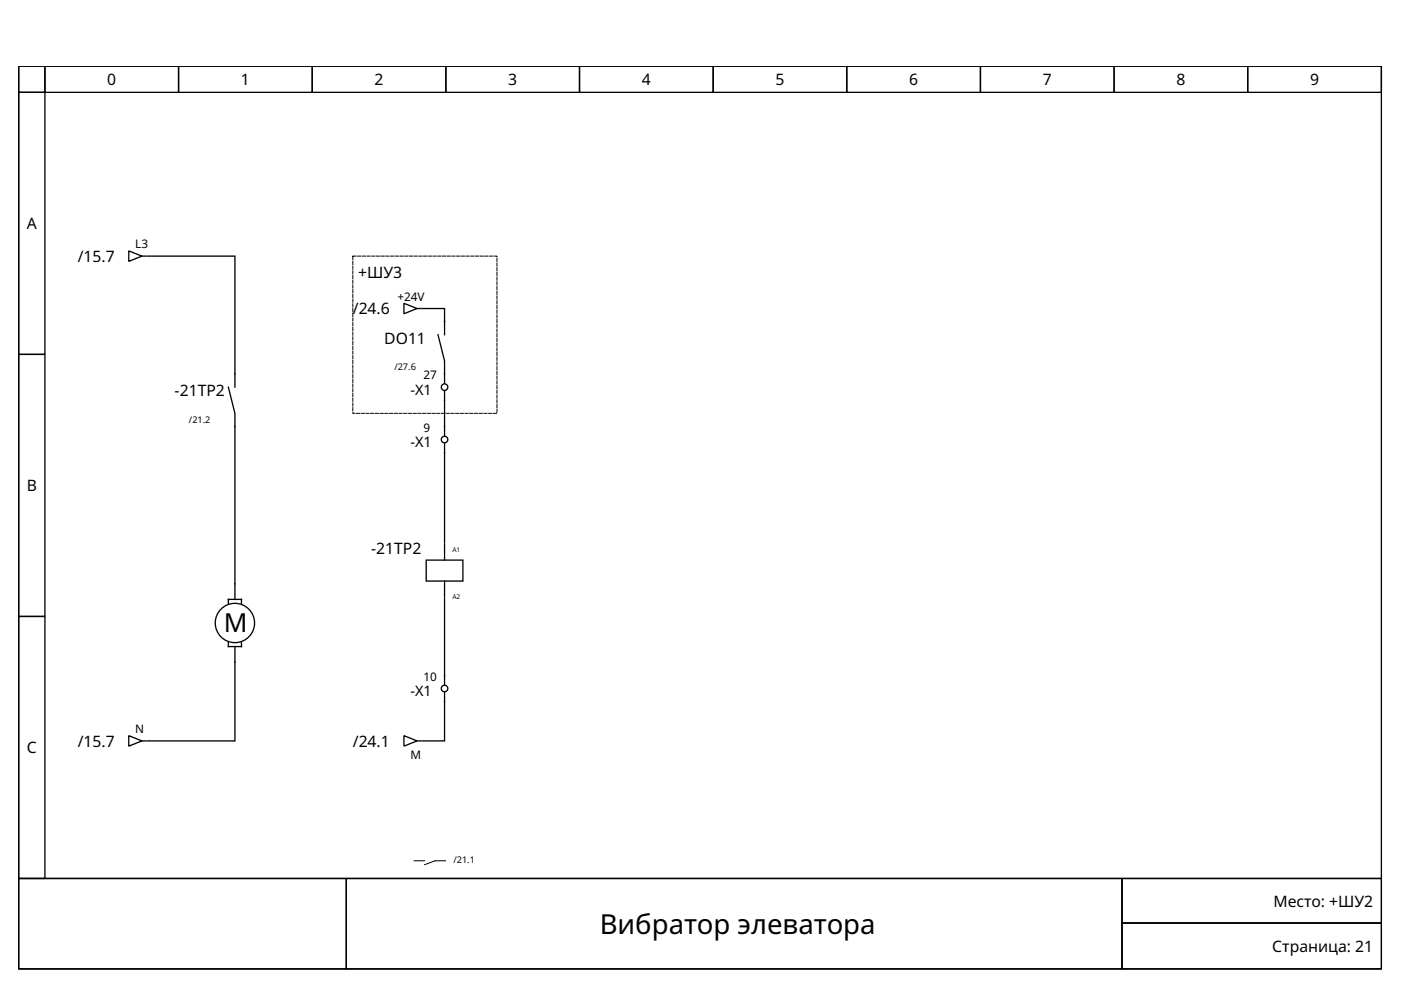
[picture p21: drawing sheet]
<svg xmlns="http://www.w3.org/2000/svg" width="297mm" height="210mm" viewBox="0 0 297 210" stroke-linecap="round" stroke-linejoin="round" font-family="sans-serif">
<defs><g id="words">
<text font-size="5.8" x="127.2" y="198.1">Вибратор элеватора</text>
<text font-size="5.6" x="47.4" y="134">M</text>
<g font-size="3.3">
<text x="22.7" y="18.1">0</text>
<text x="51.1" y="18.1">1</text>
<text x="79.4" y="18.1">2</text>
<text x="107.7" y="18.1">3</text>
<text x="136.1" y="18.1">4</text>
<text x="164.4" y="18.1">5</text>
<text x="192.8" y="18.1">6</text>
<text x="221.1" y="18.1">7</text>
<text x="249.4" y="18.1">8</text>
<text x="277.8" y="18.1">9</text>
<text x="5.7" y="48.6">A</text>
<text x="16.5" y="55.6">/15.7</text>
<text x="75.9" y="59">+ШУ3</text>
<text x="74.8" y="66.7">/24.6</text>
<text x="81.5" y="72.9">DO11</text>
<text x="37" y="84">-21TP2</text>
<text x="5.7" y="104.2">B</text>
<text x="78.7" y="117.4">-21TP2</text>
<text x="5.7" y="159.7">C</text>
<text x="16.5" y="158.3">/15.7</text>
<text x="74.8" y="158.3">/24.1</text>
<text x="270" y="192.2">Место: +ШУ2</text>
<text x="269.7" y="201.8">Страница: 21</text>
</g>
<g font-size="3.1">
<text x="87" y="83.8">-X1</text>
<text x="87" y="94.9">-X1</text>
<text x="87" y="147.6">-X1</text>
</g>
<g font-size="2.5">
<text x="28.7" y="52.6">L3</text>
<text x="84.3" y="63.7">+24V</text>
<text x="89.8" y="80.4">27</text>
<text x="89.8" y="91.5">9</text>
<text x="89.8" y="144.3">10</text>
<text x="28.7" y="155.4">N</text>
<text x="87" y="161">M</text>
</g>
<g font-size="1.9">
<text x="83.6" y="78.5">/27.6</text>
<text x="40.1" y="89.6">/21.2</text>
<text x="96.1" y="182.9">/21.1</text>
</g>
<g font-size="1.4">
<text x="95.9" y="117">A1</text>
<text x="95.9" y="127">A2</text>
</g>
</g></defs>
<g fill="none" stroke="#000" stroke-width=".28">
<path d="M4 14h288.9v172.3h-288.9zM4 14h5.5v5.6h-5.5zM4 19.6h5.5v55.5h-5.5zM9.5 14h28.4v5.6h-28.4zM37.9 14h28.3v5.6h-28.3zM66.2 14h28.3v5.6h-28.3zM94.5 14h28.4v5.6h-28.4zM122.9 14h28.3v5.6h-28.3zM151.2 14h28.3v5.6h-28.3zM179.5 14h28.4v5.6h-28.4zM207.9 14h28.3v5.6h-28.3zM236.2 14h28.3v5.6h-28.3z"/>
<path d="M264.5 14h28.4v5.6h-28.4zM27.3 53.2l2.8 1.1-2.8 1.1zM30.1 54.3h.8M31.2 54.3h18.6v27.8M4 75.1h5.5v55.6h-5.5zM85.6 64.3l2.8 1.1-2.8 1.1zM88.4 65.4h.9M89.5 65.4h4.8v5.6M92.9 71l1.4 5.5v4.8M48.4 82.1l1.4 5.5v39.5M94.3 82.9v9.5M94.3 94v21.1"/>
<path d="M90.4 118.8h7.7v4.4h-7.7zM94.3 115.4v3.4M4 130.7h5.5v55.6h-5.5zM48.4 128.1v-1h2.8v1M48.4 136.1v1h2.8v-1M49.8 137.1v20h-18.6M94.3 126.8v18.3M94.3 123.2v3.3M27.3 156l2.8 1.1-2.8 1.1zM30.1 157.1h.8M85.6 156l2.8 1.1-2.8 1.1zM88.4 157.1h.9"/>
<path d="M94.3 146.8v10.3h-4.8M4 186.3h288.9v19.1h-288.9z"/>
<circle cx="94.3" cy="93.2" r=".69"/>
<circle cx="94.3" cy="82.1" r=".69"/>
<circle cx="49.8" cy="132.1" r="4.2"/>
<circle cx="94.3" cy="146" r=".69"/>
</g>
<path d="M4 186.3h69.4v19.1h-69.4zM73.4 186.3h164.5v19.1h-164.5zM87.8 182.5h2.2M94.5 182.5h-2.3l-2.2 .8M237.9 186.3h55v9.4h-55zM237.9 195.7h55v9.7h-55z" fill="none" stroke="#000" stroke-width=".21"/>
<path d="M74.8 54.3h30.6v33.3h-30.6z" fill="none" stroke="#000" stroke-width=".21" stroke-dasharray=".7 .3"/>
<use href="#words"/>
</svg>
